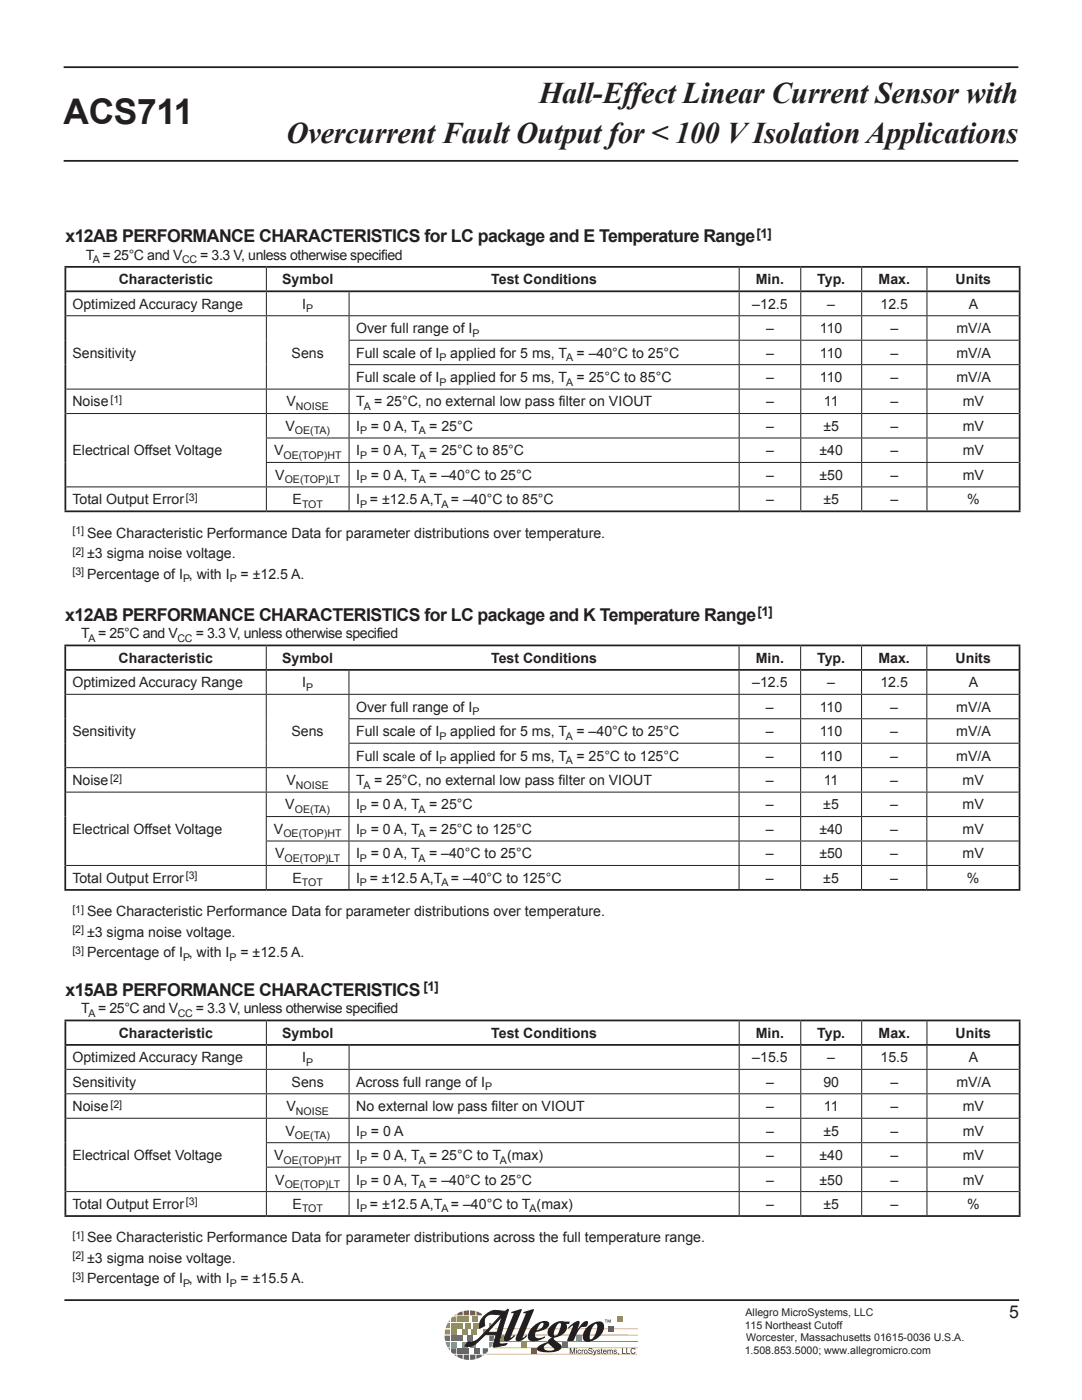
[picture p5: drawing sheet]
<svg xmlns="http://www.w3.org/2000/svg" width="216mm" height="279mm" viewBox="0 0 216 279" stroke-linecap="round" stroke-linejoin="round" font-family="sans-serif">
<defs><g id="words">
<text font-size="7.1" fill="#231f20" x="12.7" y="24.8">ACS711</text>
<g font-size="6" fill="#231f20">
<text x="107.6" y="20.5">Hall-Effect Linear Current Sensor with</text>
<text x="57.1" y="28.6">Overcurrent Fault Output for &lt; 100 V Isolation Applications</text>
</g>
<g font-size="3.5" fill="#231f20">
<text x="13" y="48.3">x12AB PERFORMANCE CHARACTERISTICS for LC package and E Temperature Range</text>
<text x="13" y="123.9">x12AB PERFORMANCE CHARACTERISTICS for LC package and K Temperature Range</text>
<text x="13" y="198.7">x15AB PERFORMANCE CHARACTERISTICS</text>
<text x="201.4" y="263.1">5</text>
</g>
<g font-size="2.8" fill="#231f20">
<text x="17.1" y="51.8">T = 25°C and V</text>
<text x="40" y="51.8">= 3.3 V, unless otherwise specified</text>
<text x="23.7" y="56.7">Characteristic</text>
<text x="56.3" y="56.7">Symbol</text>
<text x="98" y="56.7">Test Conditions</text>
<text x="150.8" y="56.7">Min.</text>
<text x="163.1" y="56.7">Typ.</text>
<text x="175.3" y="56.7">Max.</text>
<text x="190.7" y="56.7">Units</text>
<text x="14.5" y="61.6">Optimized Accuracy Range</text>
<text x="60.3" y="61.6">I</text>
<text x="150.1" y="61.6">–12.5</text>
<text x="165.1" y="61.6">–</text>
<text x="175.7" y="61.6">12.5</text>
<text x="193.3" y="61.6">A</text>
<text x="14.5" y="71.4">Sensitivity</text>
<text x="58.2" y="71.4">Sens</text>
<text x="71.1" y="66.5">Over full range of I</text>
<text x="71.1" y="71.4">Full scale of I</text>
<text x="89.9" y="71.4">applied for 5 ms, T = –40°C to 25°C</text>
<text x="152.9" y="71.4">–</text>
<text x="152.9" y="66.5">–</text>
<text x="163.6" y="71.4">110</text>
<text x="163.6" y="66.5">110</text>
<text x="177.7" y="71.4">–</text>
<text x="177.7" y="66.5">–</text>
<text x="190.8" y="71.4">mV/A</text>
<text x="190.8" y="66.5">mV/A</text>
<text x="71.1" y="76.2">Full scale of I</text>
<text x="89.9" y="76.2">applied for 5 ms, T = 25°C to 85°C</text>
<text x="152.9" y="76.2">–</text>
<text x="163.6" y="76.2">110</text>
<text x="177.7" y="76.2">–</text>
<text x="190.8" y="76.2">mV/A</text>
<text x="14.5" y="81.1">Noise</text>
<text x="57.2" y="81.1">V</text>
<text x="71.1" y="81.1">T = 25°C, no external low pass filter on VIOUT</text>
<text x="152.9" y="81.1">–</text>
<text x="164.4" y="81.1">11</text>
<text x="177.7" y="81.1">–</text>
<text x="192.1" y="81.1">mV</text>
<text x="57" y="86">V</text>
<text x="71.1" y="86">I</text>
<text x="74" y="86">= 0 A, T = 25°C</text>
<text x="152.9" y="86">–</text>
<text x="164.3" y="86">±5</text>
<text x="177.7" y="86">–</text>
<text x="192.1" y="86">mV</text>
<text x="14.5" y="90.9">Electrical Offset Voltage</text>
<text x="54.7" y="90.9">V</text>
<text x="54.9" y="95.8">V</text>
<text x="71.1" y="90.9">I</text>
<text x="71.1" y="95.8">I</text>
<text x="74" y="90.9">= 0 A, T = 25°C to 85°C</text>
<text x="74" y="95.8">= 0 A, T = –40°C to 25°C</text>
<text x="152.9" y="90.9">–</text>
<text x="152.9" y="95.8">–</text>
<text x="163.5" y="90.9">±40</text>
<text x="163.5" y="95.8">±50</text>
<text x="177.7" y="90.9">–</text>
<text x="177.7" y="95.8">–</text>
<text x="192.1" y="90.9">mV</text>
<text x="192.1" y="95.8">mV</text>
<text x="14.5" y="100.6">Total Output Error</text>
<text x="58.4" y="100.6">E</text>
<text x="71.1" y="100.6">I = ±12.5 A,T = –40°C to 85°C</text>
<text x="152.9" y="100.6">–</text>
<text x="164.3" y="100.6">±5</text>
<text x="177.7" y="100.6">–</text>
<text x="193" y="100.6">%</text>
<text x="17.4" y="107.3">See Characteristic Performance Data for parameter distributions over temperature.</text>
<text x="17.4" y="111.4">±3 sigma noise voltage.</text>
<text x="17.4" y="115.5">Percentage of I , with I</text>
<text x="48" y="115.5">= ±12.5 A.</text>
<text x="16.2" y="127.4">T = 25°C and V</text>
<text x="39.1" y="127.4">= 3.3 V, unless otherwise specified</text>
<text x="14.4" y="137.2">Optimized Accuracy Range</text>
<text x="23.7" y="132.3">Characteristic</text>
<text x="56.3" y="132.3">Symbol</text>
<text x="60.3" y="137.2">I</text>
<text x="98" y="132.3">Test Conditions</text>
<text x="150.1" y="137.2">–12.5</text>
<text x="150.8" y="132.3">Min.</text>
<text x="163" y="132.3">Typ.</text>
<text x="165.1" y="137.2">–</text>
<text x="175.3" y="132.3">Max.</text>
<text x="175.7" y="137.2">12.5</text>
<text x="190.7" y="132.3">Units</text>
<text x="193.3" y="137.2">A</text>
<text x="71" y="142">Over full range of I</text>
<text x="152.8" y="142">–</text>
<text x="163.6" y="142">110</text>
<text x="177.6" y="142">–</text>
<text x="190.8" y="142">mV/A</text>
<text x="14.4" y="146.9">Sensitivity</text>
<text x="58.2" y="146.9">Sens</text>
<text x="71" y="146.9">Full scale of I</text>
<text x="89.8" y="146.9">applied for 5 ms, T = –40°C to 25°C</text>
<text x="152.8" y="146.9">–</text>
<text x="163.6" y="146.9">110</text>
<text x="177.6" y="146.9">–</text>
<text x="190.8" y="146.9">mV/A</text>
<text x="71" y="151.8">Full scale of I</text>
<text x="89.8" y="151.8">applied for 5 ms, T = 25°C to 125°C</text>
<text x="152.8" y="151.8">–</text>
<text x="163.6" y="151.8">110</text>
<text x="177.6" y="151.8">–</text>
<text x="190.8" y="151.8">mV/A</text>
<text x="14.4" y="156.7">Noise</text>
<text x="56.9" y="161.6">V</text>
<text x="57.1" y="156.7">V</text>
<text x="71" y="156.7">T = 25°C, no external low pass filter on VIOUT</text>
<text x="71" y="161.6">I</text>
<text x="74" y="161.6">= 0 A, T = 25°C</text>
<text x="152.8" y="156.7">–</text>
<text x="152.8" y="161.6">–</text>
<text x="164.3" y="161.6">±5</text>
<text x="164.4" y="156.7">11</text>
<text x="177.6" y="161.6">–</text>
<text x="177.6" y="156.7">–</text>
<text x="192.1" y="161.6">mV</text>
<text x="192.1" y="156.7">mV</text>
<text x="14.4" y="166.4">Electrical Offset Voltage</text>
<text x="54.7" y="166.4">V</text>
<text x="71" y="166.4">I</text>
<text x="74" y="166.4">= 0 A, T = 25°C to 125°C</text>
<text x="152.8" y="166.4">–</text>
<text x="163.5" y="166.4">±40</text>
<text x="177.6" y="166.4">–</text>
<text x="192.1" y="166.4">mV</text>
<text x="54.9" y="171.3">V</text>
<text x="71" y="171.3">I</text>
<text x="74" y="171.3">= 0 A, T = –40°C to 25°C</text>
<text x="152.8" y="171.3">–</text>
<text x="163.5" y="171.3">±50</text>
<text x="177.6" y="171.3">–</text>
<text x="192.1" y="171.3">mV</text>
<text x="14.4" y="176.2">Total Output Error</text>
<text x="58.4" y="176.2">E</text>
<text x="71" y="176.2">I = ±12.5 A,T = –40°C to 125°C</text>
<text x="152.8" y="176.2">–</text>
<text x="164.3" y="176.2">±5</text>
<text x="177.6" y="176.2">–</text>
<text x="192.9" y="176.2">%</text>
<text x="17.4" y="182.8">See Characteristic Performance Data for parameter distributions over temperature.</text>
<text x="17.4" y="186.9">±3 sigma noise voltage.</text>
<text x="17.4" y="191">Percentage of I , with I</text>
<text x="48" y="191">= ±12.5 A.</text>
<text x="16.2" y="202.2">T = 25°C and V</text>
<text x="39.1" y="202.2">= 3.3 V, unless otherwise specified</text>
<text x="23.7" y="207.1">Characteristic</text>
<text x="56.3" y="207.1">Symbol</text>
<text x="98" y="207.1">Test Conditions</text>
<text x="150.8" y="207.1">Min.</text>
<text x="163.1" y="207.1">Typ.</text>
<text x="175.3" y="207.1">Max.</text>
<text x="190.7" y="207.1">Units</text>
<text x="14.5" y="212">Optimized Accuracy Range</text>
<text x="60.3" y="212">I</text>
<text x="150.1" y="212">–15.5</text>
<text x="165.1" y="212">–</text>
<text x="175.7" y="212">15.5</text>
<text x="193.3" y="212">A</text>
<text x="14.5" y="216.9">Sensitivity</text>
<text x="14.5" y="221.8">Noise</text>
<text x="57.2" y="221.8">V</text>
<text x="58.2" y="216.9">Sens</text>
<text x="71.1" y="216.9">Across full range of I</text>
<text x="71.1" y="221.8">No external low pass filter on VIOUT</text>
<text x="152.9" y="216.9">–</text>
<text x="152.9" y="221.8">–</text>
<text x="164.3" y="216.9">90</text>
<text x="164.4" y="221.8">11</text>
<text x="177.7" y="216.9">–</text>
<text x="177.7" y="221.8">–</text>
<text x="190.8" y="216.9">mV/A</text>
<text x="192.1" y="221.8">mV</text>
<text x="57" y="226.6">V</text>
<text x="71.1" y="226.6">I</text>
<text x="74" y="226.6">= 0 A</text>
<text x="152.9" y="226.6">–</text>
<text x="164.3" y="226.6">±5</text>
<text x="177.7" y="226.6">–</text>
<text x="192.1" y="226.6">mV</text>
<text x="14.5" y="231.5">Electrical Offset Voltage</text>
<text x="54.7" y="231.5">V</text>
<text x="71.1" y="231.5">I</text>
<text x="74" y="231.5">= 0 A, T = 25°C to T (max)</text>
<text x="152.9" y="231.5">–</text>
<text x="163.5" y="231.5">±40</text>
<text x="177.7" y="231.5">–</text>
<text x="192.1" y="231.5">mV</text>
<text x="54.9" y="236.4">V</text>
<text x="71.1" y="236.4">I</text>
<text x="74" y="236.4">= 0 A, T = –40°C to 25°C</text>
<text x="152.9" y="236.4">–</text>
<text x="163.5" y="236.4">±50</text>
<text x="177.7" y="236.4">–</text>
<text x="192.1" y="236.4">mV</text>
<text x="14.5" y="241.3">Total Output Error</text>
<text x="58.4" y="241.3">E</text>
<text x="71.1" y="241.3">I = ±12.5 A,T = –40°C to T (max)</text>
<text x="152.9" y="241.3">–</text>
<text x="164.3" y="241.3">±5</text>
<text x="177.7" y="241.3">–</text>
<text x="193" y="241.3">%</text>
<text x="17.4" y="247.9">See Characteristic Performance Data for parameter distributions across the full temperature range.</text>
<text x="17.4" y="252">±3 sigma noise voltage.</text>
<text x="17.4" y="256.1">Percentage of I , with I</text>
<text x="48" y="256.1">= ±15.5 A.</text>
</g>
<g font-size="2.6" fill="#231f20">
<text x="150.9" y="47.4">[1]</text>
<text x="151.1" y="123">[1]</text>
<text x="84.5" y="197.8">[1]</text>
</g>
<g font-size="2.1" fill="#231f20">
<text x="18.5" y="52.6">A</text>
<text x="36.3" y="52.6">CC</text>
<text x="61.1" y="62.3">P</text>
<text x="94.3" y="67.2">P</text>
<text x="87.7" y="72.1">P</text>
<text x="87.7" y="76.9">P</text>
<text x="113" y="72.1">A</text>
<text x="113" y="76.9">A</text>
<text x="22" y="80.4">[1]</text>
<text x="59.1" y="81.8">NOISE</text>
<text x="72.6" y="81.8">A</text>
<text x="58.8" y="86.7">OE(TA)</text>
<text x="71.9" y="86.7">P</text>
<text x="83.6" y="86.7">A</text>
<text x="56.6" y="91.6">OE(TOP)HT</text>
<text x="71.9" y="91.6">P</text>
<text x="83.6" y="91.6">A</text>
<text x="37.1" y="99.9">[3]</text>
<text x="56.8" y="96.5">OE(TOP)LT</text>
<text x="60.3" y="101.3">TOT</text>
<text x="71.9" y="96.5">P</text>
<text x="71.9" y="101.3">P</text>
<text x="83.6" y="96.5">A</text>
<text x="88.1" y="101.3">A</text>
<text x="14.5" y="106.6">[1]</text>
<text x="14.5" y="110.7">[2]</text>
<text x="14.5" y="114.8">[3]</text>
<text x="36.5" y="116.2">P</text>
<text x="45.8" y="116.2">P</text>
<text x="17.6" y="128.1">A</text>
<text x="35.4" y="128.1">CC</text>
<text x="61.1" y="137.9">P</text>
<text x="94.3" y="142.7">P</text>
<text x="87.7" y="147.6">P</text>
<text x="112.9" y="147.6">A</text>
<text x="22" y="156">[2]</text>
<text x="87.7" y="152.5">P</text>
<text x="112.9" y="152.5">A</text>
<text x="59" y="157.4">NOISE</text>
<text x="72.6" y="157.4">A</text>
<text x="56.5" y="167.1">OE(TOP)HT</text>
<text x="58.8" y="162.3">OE(TA)</text>
<text x="71.8" y="162.3">P</text>
<text x="71.8" y="167.1">P</text>
<text x="83.5" y="162.3">A</text>
<text x="83.5" y="167.1">A</text>
<text x="56.8" y="172">OE(TOP)LT</text>
<text x="71.8" y="172">P</text>
<text x="83.5" y="172">A</text>
<text x="37.1" y="175.5">[3]</text>
<text x="60.2" y="176.9">TOT</text>
<text x="71.8" y="176.9">P</text>
<text x="88.1" y="176.9">A</text>
<text x="14.4" y="182.1">[1]</text>
<text x="14.4" y="186.2">[2]</text>
<text x="14.4" y="190.3">[3]</text>
<text x="36.5" y="191.7">P</text>
<text x="45.8" y="191.7">P</text>
<text x="17.7" y="202.9">A</text>
<text x="35.5" y="202.9">CC</text>
<text x="61.1" y="212.7">P</text>
<text x="22" y="221.1">[2]</text>
<text x="96.8" y="217.6">P</text>
<text x="58.8" y="227.3">OE(TA)</text>
<text x="59.1" y="222.5">NOISE</text>
<text x="71.9" y="227.3">P</text>
<text x="56.6" y="232.2">OE(TOP)HT</text>
<text x="71.9" y="232.2">P</text>
<text x="83.6" y="232.2">A</text>
<text x="99.8" y="232.2">A</text>
<text x="56.8" y="237.1">OE(TOP)LT</text>
<text x="71.9" y="237.1">P</text>
<text x="83.6" y="237.1">A</text>
<text x="37.1" y="240.6">[3]</text>
<text x="60.3" y="242">TOT</text>
<text x="71.9" y="242">P</text>
<text x="88.1" y="242">A</text>
<text x="105.7" y="242">A</text>
<text x="14.5" y="247.2">[1]</text>
<text x="14.5" y="251.3">[2]</text>
<text x="14.5" y="255.4">[3]</text>
<text x="36.5" y="256.8">P</text>
<text x="45.8" y="256.8">P</text>
<text x="148.8" y="262.6">Allegro MicroSystems, LLC</text>
<text x="148.6" y="265.2">115 Northeast Cutoff</text>
<text x="148.9" y="267.7">Worcester, Massachusetts 01615-0036 U.S.A.</text>
<text x="148.6" y="270.3">1.508.853.5000; www.allegromicro.com</text>
</g>
</g></defs>
<path d="M12.7 13.4h190.5M12.7 32.1h190.5M12.9 259.5h190.5" fill="none" stroke="#231f20" stroke-width=".35"/>
<path d="M97.1 270.3h30M98.3 269h29M98.8 267.7h28.5" fill="none" stroke="#f89d33" stroke-width=".2"/>
<path d="M96.3 270.4h.4l-.4 .2z" fill="#583a97"/>
<path d="M89.8 263.3v.5h-.4z" fill="#f1592f"/>
<path d="M89.3 264h.5v1.1h-.9z" fill="#f89d33"/>
<path d="M88.8 265.3h1v1.1h-1.1z" fill="#fff101"/>
<path d="M88.7 266.6h1.1v1h-1z" fill="#36b557"/>
<path d="M88.9 267.8h.9v1.1a.75 .75 0 0 1-.8-.8z" fill="#00a6bf"/>
<path d="M89.4 269.1h.4v.4z" fill="#0078c0"/>
<path d="M90.6 262.5l.5-.3v.3z" fill="#ed1255"/>
<path d="M90 263.1l.4-.4h.7v1.1h-1.1z" fill="#f1592f"/>
<path d="M90 264h1.1v1.1h-1.1z" fill="#f89d33"/>
<path d="M90 265.3h1.1v1.1h-1.1z" fill="#fff101"/>
<path d="M90 266.6h1.1v1h-1.1z" fill="#36b557"/>
<path d="M90 267.8h1.1v1.1h-1.1z" fill="#00a6bf"/>
<path d="M90 269.1h1.1v1.1h-.8l-.3-.4z" fill="#0078c0"/>
<path d="M90.6 270.4h.5v.3z" fill="#583a97"/>
<path d="M91.3 262.1l1-.4v.8h-1z" fill="#ed1255"/>
<path d="M91.3 262.7h1v1.1h-1z" fill="#f1592f"/>
<path d="M91.3 264h1v1.1h-1z" fill="#f89d33"/>
<path d="M92.2 265.3h1v1.1h-1z" fill="#fff101"/>
<path d="M91.3 266.6h1v1h-1z" fill="#36b557"/>
<path d="M92.2 267.8h1v1.1h-1z" fill="#00a6bf"/>
<path d="M91.3 269.1h1v1.1h-1z" fill="#0078c0"/>
<path d="M91.3 270.4h1v.8l-1-.4z" fill="#583a97"/>
<path d="M92.5 261.6l1.1-.1v1h-1.1z" fill="#ed1255"/>
<path d="M92.5 262.7h1.1v1.1h-1.1z" fill="#f1592f"/>
<path d="M92.9 264h1v1.1h-1z" fill="#f89d33"/>
<path d="M94.1 265.3h1v1.1h-1z" fill="#fff101"/>
<path d="M93.2 266.6h1.1v1h-1.1z" fill="#36b557"/>
<path d="M93.8 267.8h1.1v1.1h-1.1z" fill="#00a6bf"/>
<path d="M92.5 269.1h1.1v1.1h-1.1z" fill="#0078c0"/>
<path d="M92.5 270.4h1.1v1l-1.1-.1z" fill="#583a97"/>
<path d="M93.8 261.5l1.1 .2v.8h-1.1z" fill="#ed1255"/>
<path d="M94.2 262.7h1.1v1.1h-1.1z" fill="#f1592f"/>
<path d="M96.4 265.3h1.1v1.1h-1.1z" fill="#fff101"/>
<path d="M94.6 269.1h1.1v1.1h-1.1z" fill="#0078c0"/>
<g fill="#583a97">
<path d="M93.8 270.4h1.1v.9l-1.1 .1z"/>
<path d="M95.1 270.4h1v.3l-1 .5z"/>
</g>
<path d="M94.5 264h1v1.1h-1z" fill="#f89d33"/>
<path d="M96.3 269.1h1.1a1.02 1.02 0 0 1-.5 1.1h-.6z" fill="#0078c0"/>
<path d="M97.6 264h.3l.5 1.1h-.8z" fill="#f89d33"/>
<path d="M97.6 266.6h1l-.1 1h-.9z" fill="#36b557"/>
<path d="M97.6 267.8h.8l-.1 .3a.76 .76 0 0 1-.7 .8z" fill="#00a6bf"/>
<path d="M95.1 261.7l1 .5v.3h-1z" fill="#ed1255"/>
<path d="M99.8 266.5h1v1.1h-1z" fill="#fff101"/>
<path d="M106 269.1h1.1v1h-1.1z" fill="#ed1255"/>
<path d="M112.2 267.8h1.1v1.1h-1.1z" fill="#36b557"/>
<path d="M114.9 266.5h1.1v1.1h-1.1z" fill="#00a6bf"/>
<path d="M123.2 262.8h1.1v1.1h-1.1z" fill="#f1592f"/>
<path d="M103.9 267.8h1.1v1.1h-1.1z" fill="#f89d33"/>
<path d="M98.8 265.2h28.5M99 266.5h28.3" fill="none" stroke="#f89d33" stroke-width=".2"/>
<path d="M121.3 264.7h1.1v1h-1.1z" fill="#583a97"/>
<g fill="#231f20">
<path d="M113.7 269.1h.2l.3 .9 .3-.9h.2v1.1h-.1v-1l-.3 1h-.1l-.4-1v1h-.1z"/>
<path d="M115.4 269.4h.4l.1 .2-.2-.1a.27 .27 0 0 0-.3 .3 .27 .27 0 0 0 .3 .2l.2-.1v.1a.34 .34 0 0 1-.6 0z"/>
<path d="M116.1 269.4l.1 .1 .3-.2-.3 .4v.5h-.1z"/>
<path d="M117.6 269.1h.5l.1 .3-.4-.2-.2 .2 .6 .3a.42 .42 0 0 1-.4 .5 .42 .42 0 0 1-.4-.4l.4 .3 .3-.2-.6-.3-.1-.2z"/>
<path d="M118.3 269.4h.2l.2 .6 .2-.6h.2l-.5 1.1h-.2l.2-.3z"/>
<path d="M119.2 269.5l.3-.2 .2 .2-.4 .1 .4 .2-.1 .4-.4-.2-.1-.1 .4 .2 .2-.2-.5-.2z"/>
<path d="M120 269.1l.2 .3-.1 .1 .1 .7-.2-.1v-.6h-.1z"/>
<path d="M121.2 269.4l.1 .1 .8-.1 .2 .8h-.2v-.6l-.1-.1-.2 .2v.5h-.1l-.1-.7-.3 .2v.5h-.1z"/>
<path d="M122.5 269.5l.3-.2 .2 .2-.4 .1 .4 .2-.1 .4-.5-.2v-.1l.4 .2 .1-.2-.4-.2z"/>
<path d="M102 261.8l1.8-.5 .3 .1-2.2 5.5 .8-.5 .1 .2a1.94 1.94 0 0 1-2.2 1l-.1-.6 2-4.8v-.1h-.5z"/>
<path d="M104.4 261.9l1.9-.6 .2 .1-2.2 5.6 .8-.6 .1 .2-1 .8a.92 .92 0 0 1-1.3 .1v-.6l2-4.6-.1-.3-.4 .1z"/>
<path d="M106.3 264.8a2.45 2.45 0 0 1 3.2-.9 1.36 1.36 0 0 1-1.3 1.6l-1.3 .3 .2-.3a1.31 1.31 0 0 0 1.3-1.5 1.17 1.17 0 0 0-1.2 1.1 1.76 1.76 0 0 0-.3 1.8 1.75 1.75 0 0 0 1.8-.2l.1 .2a3.8 3.8 0 0 1-3 .7 1.37 1.37 0 0 1-.1-2z"/>
<path d="M113.3 265l1.1-1a.88 .88 0 0 1 1.2-.2l-.4 1.6 1-1.4 .6-.3h.4a.82 .82 0 0 1-.1 .9 .82 .82 0 0 1-.9 .2 4.9 4.9 0 0 0-1.7 2.7l-.5 .2-.8-.2 1.1-2.9-.8 .5z"/>
<path d="M117.1 264.9l.8-.6 .9-.4 .1 .3a3.2 3.2 0 0 0-1.1 3.1h.1a3.1 3.1 0 0 0 1.1-3.1h-.1l-.1-.3a1.11 1.11 0 0 1 1.3-.1 1.11 1.11 0 0 1 .4 1.3 3.5 3.5 0 0 1-3.7 2.6 1.66 1.66 0 0 1 0-2.4z"/>
<path d="M110 264.5l.6-.4 .8-.4 .1 .4-.3 .3a3.1 3.1 0 0 0-.6 2.2h.1a1.5 1.5 0 0 0 1-1.4l.2-1-.1-.1h-.3l-.1-.4 2.3 .1-.1 .4h-.6a1.89 1.89 0 0 1-1.5 2.5l-.9 .3a.41 .41 0 0 0 .3 .6l.9 .7 .3 .4a1.83 1.83 0 0 1-2.2 1.2l-1.5-.1a1.2 1.2 0 0 1-1.3-.5 2.03 2.03 0 0 1 1.8-1.3l.4-.2 .1 .3-.3 .1a.67 .67 0 0 0-.6 .8 .67 .67 0 0 0 .8 .5h.7a.46 .46 0 0 0 .6-.3l-.7-.6a.77 .77 0 0 1-.3-1.3l.5-.4a1.15 1.15 0 0 1-.9-.8 1.15 1.15 0 0 1 .5-1.2z"/>
<path d="M115 269.1v.1h.1v-.1zM115 269.4v.8h.1v-.8z"/>
<path d="M116.7 269.8a.27 .27 0 0 1 .5 0 .27 .27 0 0 1-.5 0zM116.5 269.8a.4 .4 0 0 0 .8 0 .4 .4 0 0 0-.8 0z"/>
<path d="M120.5 269.5h.4v.2h-.4zM120.5 269.4a.42 .42 0 0 0-.2 .6 .42 .42 0 0 0 .6 .1l.1-.2-.3 .2-.2-.3h.5v-.2l-.1-.2z"/>
</g>
<path d="M96.6 262.7l1-.8a2.58 2.58 0 0 1 2.1-.3l.9 .1 .7-.4 .2 .1-1 3.1-.9 3.4 .3 .3h1.2l-.2 .2-2.4 .4-.1-.2 .6-2.2h-2.2a8.8 8.8 0 0 1-2.5 2.2l-.9 .1-.6-.1 .6-.8a2.32 2.32 0 0 0 2.3-.9l4.3-4.5a3.1 3.1 0 0 0-2.9 .3 2.05 2.05 0 0 0-.4 1.9l-1 .5 .1-1.4zM100.2 262.7l-1 3.2h-1.9z" fill="none" stroke="#231f20" stroke-width=".2"/>
<g fill="#231f20">
<path d="M123.3 270h.1l-.1 .4z"/>
<path d="M124.1 269h.2v1h.5v.2h-.7z"/>
<path d="M125 269h.1v1h.6v.2h-.7z"/>
<path d="M126 269.2l.5-.2 .3 .4h-.2a.37 .37 0 0 0-.5-.1 .37 .37 0 0 0 0 .6 .37 .37 0 0 0 .6-.1h.1a.55 .55 0 0 1-.8 .3 .55 .55 0 0 1 0-.9z"/>
<path d="M121.2 263.4h.2l.2 .4 .1-.4h.2v.6l-.1-.5-.2 .5-.3-.5-.1 .5zM120.7 263.4h.4h-.1v.6l-.1-.6z"/>
</g>
<path d="M96.6 262.7l-.8 1-.1 1.4 1-.5a1.63 1.63 0 0 1 1.5-2.3l1.8 .1-4.6 4.9a2.14 2.14 0 0 1-2 .5l-.6 .8a2.43 2.43 0 0 0 2.5-.8l1.5-1.4h2.2l-.6 2.2 .1 .2 2.4-.4 .2-.2h-1.2l-.3-.3 .9-3.4 1-3.1-.2-.1-.7 .4a3.9 3.9 0 0 0-3 .2zM100.2 262.7l-1 3.2h-1.9z" fill-rule="evenodd" fill="#231f20"/>
<g fill="none" stroke="#231f20" stroke-width=".2">
<path d="M53.2 53.4v4.6M53.2 58.3v4.6M69.7 58.3v4.6M147.5 53.4v4.6M147.5 58.3v4.6M159.8 53.4v4.6M159.8 58.3v4.6M171.9 53.4v4.6M171.9 58.3v4.6M185 53.4v4.6M185 58.3v4.6M13.2 63h190.1"/>
<path d="M13.2 77.7h190.1M53.2 63.1v14.5M53.2 77.7v4.7M69.6 67.9h133.7M69.6 72.8h133.7M69.7 63.1v4.7M69.7 68v4.7M69.7 72.9v4.7M69.7 77.7v4.7M147.5 63.1v4.7M147.5 68v4.7M147.5 72.9v4.7"/>
<path d="M147.5 77.7v4.7M159.8 63.1v4.7M159.8 68v4.7M159.8 72.9v4.7M159.8 77.7v4.7M171.9 63.1v4.7M171.9 68v4.7M171.9 72.9v4.7M171.9 77.7v4.7M185 63.1v4.7M185 68v4.7M185 72.9v4.7"/>
<path d="M185 77.7v4.7M13.2 82.5h190.1M13.2 97.2h190.1M53.1 87.4h150.2M53.1 92.3h150.2M53.2 82.6v4.7M53.2 87.5v4.7M53.2 92.4v4.7M53.2 97.3v4.6M69.7 82.6v4.7M69.7 87.5v4.7M69.7 92.4v4.7"/>
<path d="M69.7 97.3v4.6M147.5 82.6v4.7M147.5 87.5v4.7M147.5 92.4v4.7M147.5 97.3v4.6M159.8 82.6v4.7M159.8 87.5v4.7M159.8 92.4v4.7M159.8 97.3v4.6M171.9 82.6v4.7M171.9 87.5v4.7M171.9 92.4v4.7"/>
<path d="M171.9 97.3v4.6M185 82.6v4.7M185 87.5v4.7M185 92.4v4.7M185 97.3v4.6M13.2 138.6h190.1M53.1 129v4.5M53.1 133.9v4.6M53.1 138.7v14.4M69.6 133.9v4.6M69.6 138.7v4.7M147.5 129v4.5"/>
<path d="M147.5 133.9v4.6M147.5 138.7v4.7M159.8 129v4.5M159.8 133.9v4.6M159.8 138.7v4.7M171.9 129v4.5M171.9 133.9v4.6M171.9 138.7v4.7M184.9 129v4.5M184.9 133.9v4.6M184.9 138.7v4.7M13.2 153.2h190.1"/>
<path d="M13.2 158.1h190.1M53.1 153.3v4.7M53.1 158.2v4.7M69.5 143.4h133.8M69.5 148.3h133.8M69.6 143.5v4.7M69.6 148.4v4.7M69.6 153.3v4.7M69.6 158.2v4.7M147.5 143.5v4.7M147.5 148.4v4.7M147.5 153.3v4.7"/>
<path d="M147.5 158.2v4.7M159.8 143.5v4.7M159.8 148.4v4.7M159.8 153.3v4.7M159.8 158.2v4.7M171.9 143.5v4.7M171.9 148.4v4.7M171.9 153.3v4.7M171.9 158.2v4.7M184.9 143.5v4.7M184.9 148.4v4.7M184.9 153.3v4.7"/>
<path d="M184.9 158.2v4.7M13.2 172.7h190.1M53 163h150.3M53 167.8h150.3M53.1 163.1v4.7M53.1 167.9v4.7M53.1 172.8v4.6M69.6 163.1v4.7M69.6 167.9v4.7M69.6 172.8v4.6M147.5 163.1v4.7M147.5 167.9v4.7"/>
<path d="M147.5 172.8v4.6M159.8 163.1v4.7M159.8 167.9v4.7M159.8 172.8v4.6M171.9 163.1v4.7M171.9 167.9v4.7M171.9 172.8v4.6M184.9 163.1v4.7M184.9 167.9v4.7M184.9 172.8v4.6M13.2 213.4h190.1M13.2 218.3h190.1"/>
<path d="M53.2 203.8v4.6M53.2 208.7v4.6M53.2 213.5v4.7M53.2 218.4v4.7M69.7 208.7v4.6M69.7 213.5v4.7M69.7 218.4v4.7M147.5 203.8v4.6M147.5 208.7v4.6M147.5 213.5v4.7M147.5 218.4v4.7M159.8 203.8v4.6"/>
<path d="M159.8 208.7v4.6M159.8 213.5v4.7M159.8 218.4v4.7M171.9 203.8v4.6M171.9 208.7v4.6M171.9 213.5v4.7M171.9 218.4v4.7M185 203.8v4.6M185 208.7v4.6M185 213.5v4.7M185 218.4v4.7M13.2 223.2h190.1"/>
<path d="M13.2 237.8h190.1M53.1 228h150.2M53.1 232.9h150.2M53.2 223.3v4.7M53.2 228.1v4.7M53.2 233v4.7M53.2 237.9v4.6M69.7 223.3v4.7M69.7 228.1v4.7M69.7 233v4.7M69.7 237.9v4.6M147.5 223.3v4.7"/>
<path d="M147.5 228.1v4.7M147.5 233v4.7M147.5 237.9v4.6M159.8 223.3v4.7M159.8 228.1v4.7M159.8 233v4.7M159.8 237.9v4.6M171.9 223.3v4.7M171.9 228.1v4.7M171.9 233v4.7M171.9 237.9v4.6M185 223.3v4.7"/>
<path d="M185 228.1v4.7M185 233v4.7M185 237.9v4.6"/>
</g>
<g fill="none" stroke="#231f20" stroke-width=".35">
<path d="M12.9 53.3h190.7M12.9 58.1h190.7M13 53.4v4.6M13 58.3v43.6M203.5 53.4v4.6M203.5 58.3v43.6M12.9 102h190.7M12.8 128.8h190.8M12.8 133.7h190.8M13 129v4.5M13 133.9v43.5M203.4 129v4.5"/>
<path d="M203.4 133.9v43.5M12.8 177.6h190.8M12.9 203.7h190.7M12.9 208.5h190.7M13 203.8v4.6M13 208.7v33.8M203.5 203.8v4.6M203.5 208.7v33.8M12.9 242.7h190.7"/>
</g>
<use href="#words"/>
</svg>
